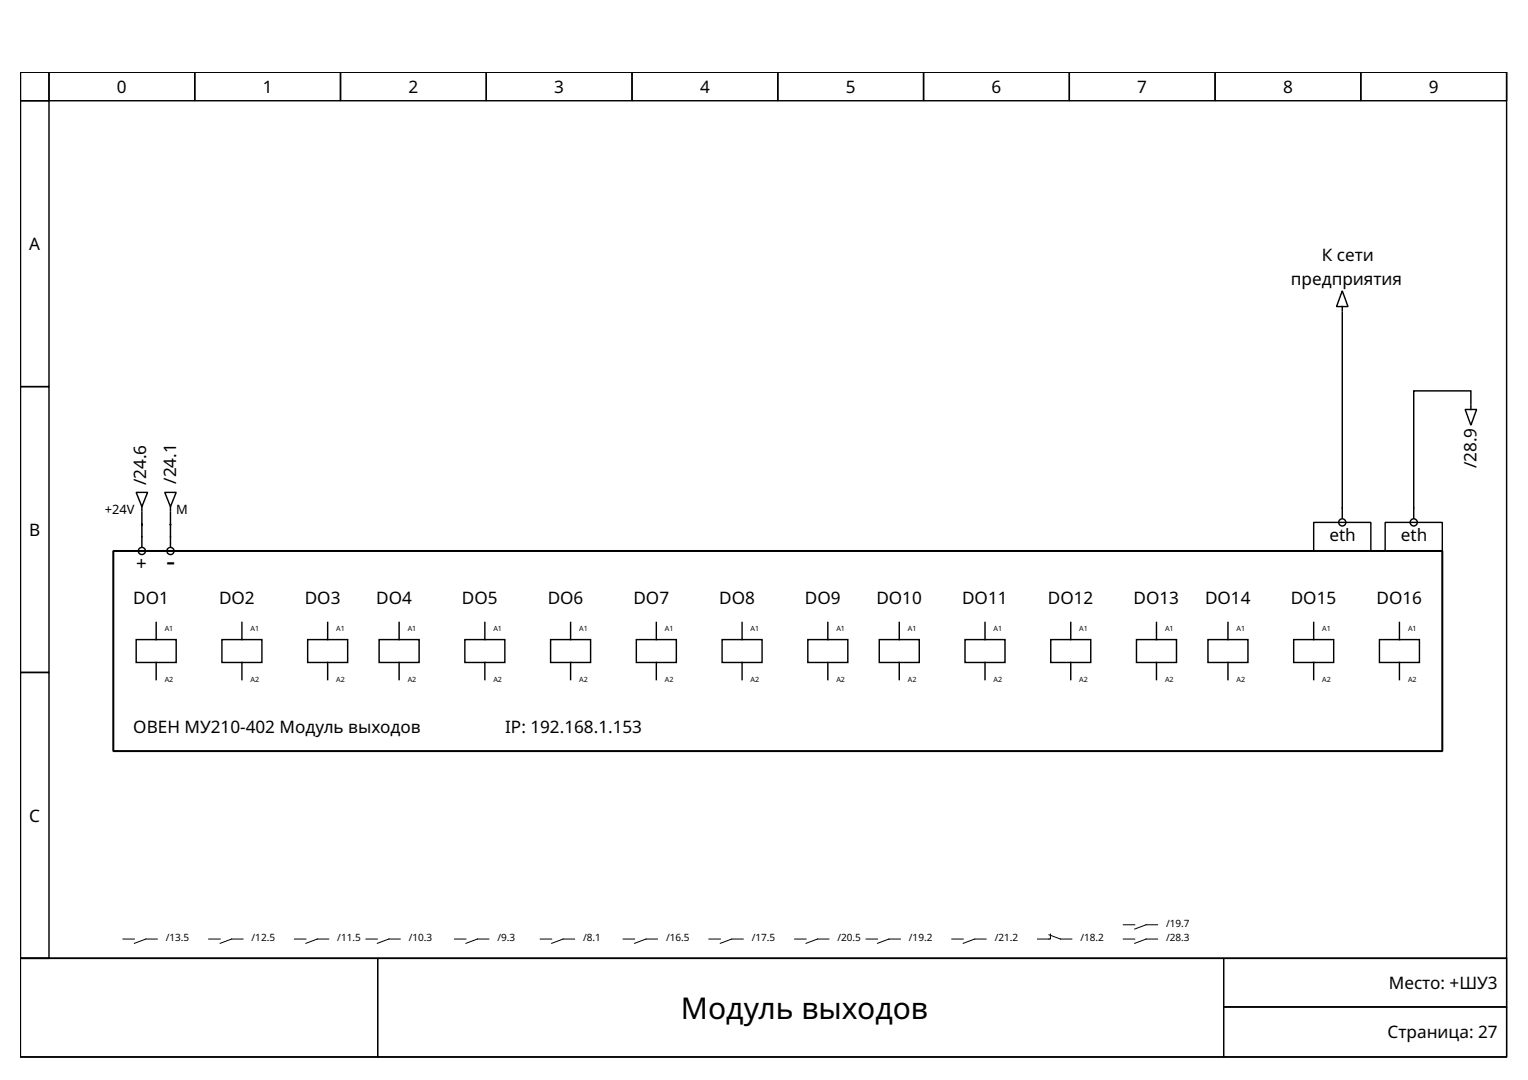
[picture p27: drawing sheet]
<svg xmlns="http://www.w3.org/2000/svg" width="297mm" height="210mm" viewBox="0 0 297 210" stroke-linecap="round" stroke-linejoin="round" font-family="sans-serif">
<defs><g id="words">
<text font-size="5.8" x="132.4" y="198.1">Модуль выходов</text>
<text font-size="5.6" x="32.3" y="111">-</text>
<text font-size="3.6" x="26.5" y="110.7">+</text>
<g font-size="3.3">
<text x="22.7" y="18.1">0</text>
<text x="51.1" y="18.1">1</text>
<text x="79.4" y="18.1">2</text>
<text x="107.7" y="18.1">3</text>
<text x="136.1" y="18.1">4</text>
<text x="164.4" y="18.1">5</text>
<text x="192.8" y="18.1">6</text>
<text x="221.1" y="18.1">7</text>
<text x="249.4" y="18.1">8</text>
<text x="277.8" y="18.1">9</text>
<text x="5.7" y="48.6">A</text>
<text x="257" y="50.7">К сети</text>
<text x="250.9" y="55.4">предприятия</text>
<text x="28.4" y="94.3" transform="rotate(-90 28.4 94.3)">/24.6</text>
<text x="34.2" y="94" transform="rotate(-90 34.2 94)">/24.1</text>
<text x="287" y="91" transform="rotate(-90 287 91)">/28.9</text>
<text x="5.7" y="104.2">B</text>
<text x="258.4" y="105.1">eth</text>
<text x="272.3" y="105.1">eth</text>
<text x="25.9" y="117.4">DO1</text>
<text x="42.6" y="117.4">DO2</text>
<text x="59.3" y="117.4">DO3</text>
<text x="73.1" y="117.4">DO4</text>
<text x="89.8" y="117.4">DO5</text>
<text x="106.5" y="117.4">DO6</text>
<text x="123.1" y="117.4">DO7</text>
<text x="139.8" y="117.4">DO8</text>
<text x="156.5" y="117.4">DO9</text>
<text x="170.4" y="117.4">DO10</text>
<text x="187" y="117.4">DO11</text>
<text x="203.7" y="117.4">DO12</text>
<text x="220.4" y="117.4">DO13</text>
<text x="234.3" y="117.4">DO14</text>
<text x="250.9" y="117.4">DO15</text>
<text x="267.6" y="117.4">DO16</text>
<text x="25.9" y="142.4">ОВЕН МУ210-402 Модуль выходов</text>
<text x="98.2" y="142.4">IP: 192.168.1.153</text>
<text x="5.7" y="159.7">C</text>
<text x="270" y="192.2">Место: +ШУ3</text>
<text x="269.7" y="201.8">Страница: 27</text>
</g>
<g font-size="2.5">
<text x="20.4" y="99.9">+24V</text>
<text x="34.2" y="99.9">M</text>
</g>
<g font-size="1.9">
<text x="32.2" y="182.9">/13.5</text>
<text x="48.9" y="182.9">/12.5</text>
<text x="65.6" y="182.9">/11.5</text>
<text x="79.5" y="182.9">/10.3</text>
<text x="96.7" y="182.9">/9.3</text>
<text x="113.4" y="182.9">/8.1</text>
<text x="129.5" y="182.9">/16.5</text>
<text x="146.1" y="182.9">/17.5</text>
<text x="162.8" y="182.9">/20.5</text>
<text x="176.7" y="182.9">/19.2</text>
<text x="193.4" y="182.9">/21.2</text>
<text x="210" y="182.9">/18.2</text>
<text x="226.7" y="180.1">/19.7</text>
<text x="226.7" y="182.9">/28.3</text>
</g>
<g font-size="1.4">
<text x="32" y="122.6">A1</text>
<text x="48.7" y="122.6">A1</text>
<text x="65.4" y="122.6">A1</text>
<text x="79.3" y="122.6">A1</text>
<text x="95.9" y="122.6">A1</text>
<text x="112.6" y="122.6">A1</text>
<text x="129.3" y="122.6">A1</text>
<text x="145.9" y="122.6">A1</text>
<text x="162.6" y="122.6">A1</text>
<text x="176.5" y="122.6">A1</text>
<text x="193.2" y="122.6">A1</text>
<text x="209.8" y="122.6">A1</text>
<text x="226.5" y="122.6">A1</text>
<text x="240.4" y="122.6">A1</text>
<text x="257" y="122.6">A1</text>
<text x="273.7" y="122.6">A1</text>
<text x="32" y="132.6">A2</text>
<text x="48.7" y="132.6">A2</text>
<text x="65.4" y="132.6">A2</text>
<text x="79.3" y="132.6">A2</text>
<text x="95.9" y="132.6">A2</text>
<text x="112.6" y="132.6">A2</text>
<text x="129.3" y="132.6">A2</text>
<text x="145.9" y="132.6">A2</text>
<text x="162.6" y="132.6">A2</text>
<text x="176.5" y="132.6">A2</text>
<text x="193.2" y="132.6">A2</text>
<text x="209.8" y="132.6">A2</text>
<text x="226.5" y="132.6">A2</text>
<text x="240.4" y="132.6">A2</text>
<text x="257" y="132.6">A2</text>
<text x="273.7" y="132.6">A2</text>
</g>
</g></defs>
<g fill="none" stroke="#000" stroke-width=".28">
<path d="M4 14h288.9v172.3h-288.9zM4 14h5.5v5.6h-5.5zM4 19.6h5.5v55.5h-5.5zM9.5 14h28.4v5.6h-28.4zM37.9 14h28.3v5.6h-28.3zM66.2 14h28.3v5.6h-28.3zM94.5 14h28.4v5.6h-28.4zM122.9 14h28.3v5.6h-28.3zM151.2 14h28.3v5.6h-28.3zM179.5 14h28.4v5.6h-28.4zM207.9 14h28.3v5.6h-28.3zM236.2 14h28.3v5.6h-28.3z"/>
<path d="M264.5 14h28.4v5.6h-28.4zM260.9 56.5l1.1 3.1h-2.2zM260.9 59.6v.8M4 75.1h5.5v55.6h-5.5zM260.9 60.7v40M284.8 79.6h2.2l-1.1 3zM285.9 78.5v-2.5h-11.1v24.7M285.9 78.8v.8M26.5 95.7h2.2l-1.1 2.8zM27.6 99.6v6.7M27.6 98.5v.8M32 95.7h2.2l-1.1 2.8z"/>
<path d="M33.1 99.6v6.7M33.1 98.5v.8M255.4 101.5h11.1v5.6h-11.1zM269.3 101.5h11.1v5.6h-11.1zM4 130.7h5.5v55.6h-5.5zM26.5 124.3h7.7v4.5h-7.7zM30.4 121v3.3M30.4 128.8v3.3M43.1 124.3h7.8v4.5h-7.8zM47 121v3.3M47 128.8v3.3M59.8 124.3h7.8v4.5h-7.8z"/>
<path d="M63.7 121v3.3M63.7 128.8v3.3M73.7 124.3h7.8v4.5h-7.8zM77.6 121v3.3M77.6 128.8v3.3M90.4 124.3h7.7v4.5h-7.7zM94.3 121v3.3M94.3 128.8v3.3M107 124.3h7.8v4.5h-7.8zM110.9 121v3.3M110.9 128.8v3.3M123.7 124.3h7.8v4.5h-7.8z"/>
<path d="M127.6 121v3.3M127.6 128.8v3.3M140.4 124.3h7.7v4.5h-7.7zM144.3 121v3.3M144.3 128.8v3.3M157 124.3h7.8v4.5h-7.8zM160.9 121v3.3M160.9 128.8v3.3M170.9 124.3h7.8v4.5h-7.8zM174.8 121v3.3M174.8 128.8v3.3M187.6 124.3h7.8v4.5h-7.8z"/>
<path d="M191.5 121v3.3M191.5 128.8v3.3M204.3 124.3h7.7v4.5h-7.7zM208.2 121v3.3M208.2 128.8v3.3M220.9 124.3h7.8v4.5h-7.8zM224.8 121v3.3M224.8 128.8v3.3M234.8 124.3h7.8v4.5h-7.8zM238.7 121v3.3M238.7 128.8v3.3M251.5 124.3h7.8v4.5h-7.8z"/>
<path d="M255.4 121v3.3M255.4 128.8v3.3M268.2 124.3h7.7v4.5h-7.7zM272 121v3.3M272 128.8v3.3M4 186.3h288.9v19.1h-288.9z"/>
<circle cx="27.6" cy="107.1" r=".69"/>
<circle cx="33.1" cy="107.1" r=".69"/>
<circle cx="260.9" cy="101.5" r=".69"/>
<circle cx="274.8" cy="101.5" r=".69"/>
</g>
<g fill="none" stroke="#000" stroke-width=".19">
<path d="M218.4 179.7h2.2M225 179.7h-2.2l-2.2 .9M4 186.3h69.4v19.1h-69.4zM23.9 182.5h2.2M30.6 182.5h-2.2l-2.3 .8M40.6 182.5h2.2M47.2 182.5h-2.2l-2.2 .8M57.2 182.5h2.3M63.9 182.5h-2.2l-2.2 .8M71.1 182.5h2.3M73.4 186.3h164.5v19.1h-164.5zM77.8 182.5h-2.2l-2.2 .8"/>
<path d="M88.4 182.5h2.2M95 182.5h-2.2l-2.2 .8M105 182.5h2.2M111.7 182.5h-2.2l-2.3 .8M121.1 182.5h2.3M127.8 182.5h-2.2l-2.2 .8M137.8 182.5h2.2M144.5 182.5h-2.3l-2.2 .8M154.5 182.5h2.2M161.1 182.5h-2.2l-2.2 .8M168.4 182.5h2.2M175 182.5h-2.2l-2.2 .8"/>
<path d="M185 182.5h2.3M191.7 182.5h-2.2l-2.2 .8M203.9 181.7l2.2 .8h2.3M204.2 181.5v1h-2.5M218.4 182.5h2.2M225 182.5h-2.2l-2.2 .8M237.9 186.3h55v9.4h-55zM237.9 195.7h55v9.7h-55z"/>
</g>
<path d="M22 107.1h258.4v38.9h-258.4z" fill="none" stroke="#000" stroke-width=".39"/>
<use href="#words"/>
</svg>
